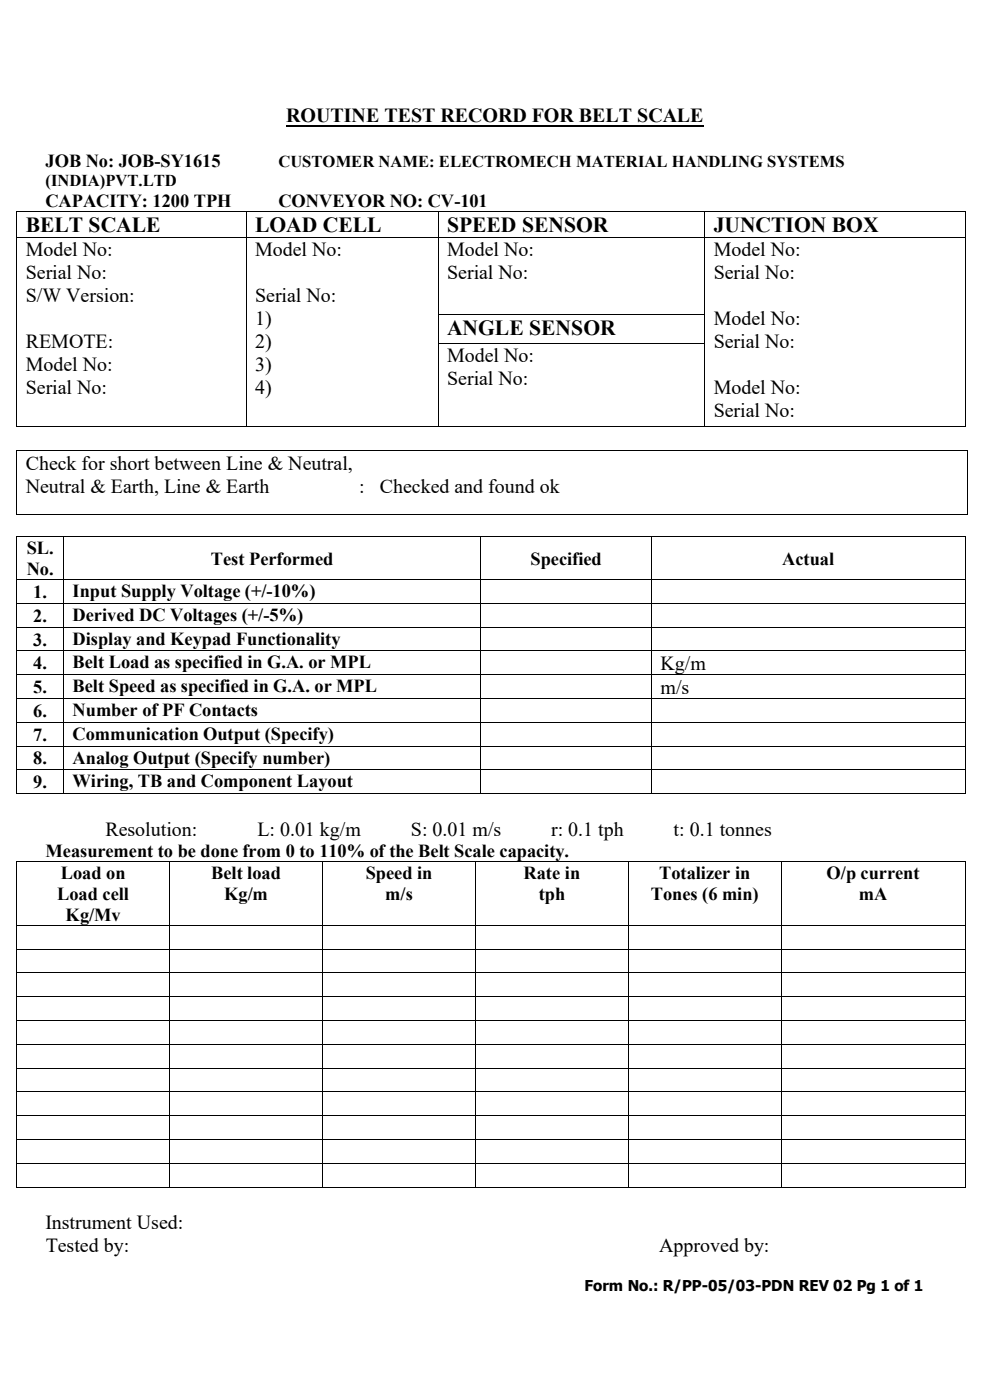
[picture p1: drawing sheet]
<svg xmlns="http://www.w3.org/2000/svg" width="210mm" height="297mm" viewBox="0 0 210 297" stroke-linecap="round" stroke-linejoin="round" font-family="sans-serif">
<defs><g id="words">
<g font-size="4.6">
<text x="5.5" y="49.2">BELT SCALE</text>
<text x="54.1" y="49.2">LOAD CELL</text>
<text x="94.8" y="49.2">SPEED SENSOR</text>
<text x="151.4" y="49.2">JUNCTION BOX</text>
<text x="94.8" y="71.1">ANGLE SENSOR</text>
</g>
<g font-size="4.2">
<text x="60.7" y="26">ROUTINE TEST RECORD FOR BELT SCALE</text>
<text x="5.5" y="54.3">Model No:</text>
<text x="5.5" y="59.2">Serial No:</text>
<text x="54.1" y="54.3">Model No:</text>
<text x="94.8" y="54.3">Model No:</text>
<text x="94.8" y="59.2">Serial No:</text>
<text x="151.4" y="54.3">Model No:</text>
<text x="151.4" y="59.2">Serial No:</text>
<text x="5.5" y="64.1">S/W Version:</text>
<text x="54.1" y="64.1">Serial No:</text>
<text x="54.1" y="68.9">1)</text>
<text x="151.4" y="68.9">Model No:</text>
<text x="5.5" y="73.8">REMOTE:</text>
<text x="54.1" y="73.8">2)</text>
<text x="94.8" y="76.8">Model No:</text>
<text x="151.4" y="73.8">Serial No:</text>
<text x="5.5" y="78.7">Model No:</text>
<text x="5.5" y="83.5">Serial No:</text>
<text x="54.1" y="78.7">3)</text>
<text x="54.1" y="83.5">4)</text>
<text x="94.8" y="81.7">Serial No:</text>
<text x="151.4" y="83.5">Model No:</text>
<text x="151.4" y="88.4">Serial No:</text>
<text x="5.5" y="99.6">Check for short between Line &amp; Neutral,</text>
<text x="5.5" y="104.5">Neutral &amp; Earth, Line &amp; Earth</text>
<text x="76.2" y="104.5">:</text>
<text x="80.5" y="104.5">Checked and found ok</text>
<text x="140.1" y="142.1">Kg/m</text>
<text x="140.1" y="147.2">m/s</text>
<text x="22.4" y="177.3">Resolution:</text>
<text x="54.6" y="177.3">L: 0.01 kg/m</text>
<text x="87.2" y="177.3">S: 0.01 m/s</text>
<text x="116.9" y="177.3">r: 0.1 tph</text>
<text x="142.9" y="177.3">t: 0.1 tonnes</text>
<text x="9.7" y="260.7">Instrument Used:</text>
<text x="9.7" y="265.6">Tested by:</text>
<text x="139.9" y="265.6">Approved by:</text>
</g>
<g font-size="3.9">
<text x="9.7" y="35.4">JOB No: JOB-SY1615</text>
<text x="9.7" y="43.9">CAPACITY: 1200 TPH</text>
<text x="59.1" y="43.9">CONVEYOR NO: CV-101</text>
<text x="5.7" y="117.6">SL.</text>
<text x="44.8" y="119.8">Test Performed</text>
<text x="112.5" y="119.8">Specified</text>
<text x="165.9" y="119.8">Actual</text>
<text x="5.7" y="122">No.</text>
<text x="7.1" y="126.8">1.</text>
<text x="7.1" y="131.9">2.</text>
<text x="15.4" y="126.7">Input Supply Voltage (+/-10%)</text>
<text x="15.4" y="131.7">Derived DC Voltages (+/-5%)</text>
<text x="7.1" y="137">3.</text>
<text x="15.4" y="136.8">Display and Keypad Functionality</text>
<text x="7.1" y="142">4.</text>
<text x="15.4" y="141.8">Belt Load as specified in G.A. or MPL</text>
<text x="7.1" y="147">5.</text>
<text x="15.4" y="146.8">Belt Speed as specified in G.A. or MPL</text>
<text x="7.1" y="152.1">6.</text>
<text x="15.4" y="151.9">Number of PF Contacts</text>
<text x="7.1" y="157.1">7.</text>
<text x="15.4" y="156.9">Communication Output (Specify)</text>
<text x="15.4" y="162">Analog Output (Specify number)</text>
<text x="7.1" y="162.2">8.</text>
<text x="7.1" y="167.2">9.</text>
<text x="15.4" y="167">Wiring, TB and Component Layout</text>
<text x="9.7" y="181.8">Measurement to be done from 0 to 110% of the Belt Scale capacity.</text>
<text x="12.1" y="190.9">Load cell</text>
<text x="12.9" y="186.5">Load on</text>
<text x="44.8" y="186.5">Belt load</text>
<text x="47.5" y="190.9">Kg/m</text>
<text x="77.6" y="186.5">Speed in</text>
<text x="81.7" y="190.9">m/s</text>
<text x="111.1" y="186.5">Rate in</text>
<text x="114.3" y="190.9">tph</text>
<text x="138.1" y="190.9">Tones (6 min)</text>
<text x="139.9" y="186.5">Totalizer in</text>
<text x="175.3" y="186.5">O/p current</text>
<text x="182.2" y="190.9">mA</text>
<text x="13.9" y="195.4">Kg/Mv</text>
</g>
<g font-size="3.5">
<text x="59.1" y="35.4">CUSTOMER NAME: ELECTROMECH MATERIAL HANDLING SYSTEMS</text>
<text x="9.7" y="39.5">(INDIA)PVT.LTD</text>
</g>
<text font-size="3.2" x="124" y="274">Form No.: R/PP-05/03-PDN REV 02 Pg 1 of 1</text>
</g></defs>
<path d="M60.7 26.6h88.6" fill="none" stroke="#000" stroke-width=".42"/>
<g fill="#000">
<path d="M3.5 44.8h.1v.1h-.1z" fill-rule="evenodd"/>
<path d="M3.5 44.8h.1v.1h-.1z" fill-rule="evenodd"/>
<path d="M3.5 50.2h.1v.2h-.1z" fill-rule="evenodd"/>
<path d="M52.1 44.8h.2v.1h-.2z" fill-rule="evenodd"/>
<path d="M52.1 50.2h.2v.2h-.2z" fill-rule="evenodd"/>
<path d="M92.9 44.8h.2v.1h-.2z" fill-rule="evenodd"/>
<path d="M92.9 50.2h.2v.2h-.2z" fill-rule="evenodd"/>
<path d="M149.4 44.8h.2v.1h-.2z" fill-rule="evenodd"/>
<path d="M149.4 50.2h.2v.2h-.2z" fill-rule="evenodd"/>
<path d="M204.6 44.8h.2v.1h-.2z" fill-rule="evenodd"/>
<path d="M204.6 44.8h.2v.1h-.2z" fill-rule="evenodd"/>
<path d="M204.6 50.2h.2v.2h-.2z" fill-rule="evenodd"/>
<path d="M3.5 66.6h.1v.2h-.1z" fill-rule="evenodd"/>
<path d="M3.5 72.7h.1v.2h-.1z" fill-rule="evenodd"/>
<path d="M52.1 66.6h.2v.2h-.2z" fill-rule="evenodd"/>
<path d="M52.1 72.7h.2v.2h-.2z" fill-rule="evenodd"/>
<path d="M92.9 66.6h.2v.2h-.2z" fill-rule="evenodd"/>
<path d="M92.9 72.7h.2v.2h-.2z" fill-rule="evenodd"/>
<path d="M149.4 66.6h.2v.2h-.2z" fill-rule="evenodd"/>
<path d="M149.4 72.7h.2v.2h-.2z" fill-rule="evenodd"/>
<path d="M204.6 66.6h.2v.2h-.2z" fill-rule="evenodd"/>
<path d="M204.6 72.7h.2v.2h-.2z" fill-rule="evenodd"/>
<path d="M3.5 90.5h.1v.1h-.1z" fill-rule="evenodd"/>
<path d="M3.5 90.5h.1v.1h-.1z" fill-rule="evenodd"/>
<path d="M3.5 95.5h.1v.2h-.1z" fill-rule="evenodd"/>
<path d="M3.5 95.5h.1v.2h-.1z" fill-rule="evenodd"/>
<path d="M52.1 90.5h.2v.1h-.2z" fill-rule="evenodd"/>
<path d="M92.9 90.5h.2v.1h-.2z" fill-rule="evenodd"/>
<path d="M149.4 90.5h.2v.1h-.2z" fill-rule="evenodd"/>
<path d="M204.6 90.5h.2v.1h-.2z" fill-rule="evenodd"/>
<path d="M204.6 90.5h.2v.1h-.2z" fill-rule="evenodd"/>
<path d="M205.1 95.5h.1v.2h-.1z" fill-rule="evenodd"/>
<path d="M205.1 95.5h.1v.2h-.1z" fill-rule="evenodd"/>
<path d="M3.5 109.2h.1v.1h-.1z" fill-rule="evenodd"/>
<path d="M3.5 109.2h.1v.1h-.1z" fill-rule="evenodd"/>
<path d="M3.5 113.8h.1v.1h-.1z" fill-rule="evenodd"/>
<path d="M3.5 113.8h.1v.1h-.1z" fill-rule="evenodd"/>
<path d="M13.4 113.8h.2v.1h-.2z" fill-rule="evenodd"/>
<path d="M101.9 113.8h.2v.1h-.2z" fill-rule="evenodd"/>
<path d="M138.1 113.8h.2v.1h-.2z" fill-rule="evenodd"/>
<path d="M204.6 113.8h.2v.1h-.2z" fill-rule="evenodd"/>
<path d="M204.6 113.8h.2v.1h-.2z" fill-rule="evenodd"/>
<path d="M205.1 109.2h.1v.1h-.1z" fill-rule="evenodd"/>
<path d="M205.1 109.2h.1v.1h-.1z" fill-rule="evenodd"/>
<path d="M3.5 122.9h.1v.1h-.1z" fill-rule="evenodd"/>
<path d="M3.5 127.9h.1v.2h-.1z" fill-rule="evenodd"/>
<path d="M3.5 133h.1v.2h-.1z" fill-rule="evenodd"/>
<path d="M3.5 138h.1v.2h-.1z" fill-rule="evenodd"/>
<path d="M13.4 122.9h.2v.1h-.2z" fill-rule="evenodd"/>
<path d="M13.4 127.9h.2v.2h-.2z" fill-rule="evenodd"/>
<path d="M13.4 133h.2v.2h-.2z" fill-rule="evenodd"/>
<path d="M13.4 138h.2v.2h-.2z" fill-rule="evenodd"/>
<path d="M101.9 122.9h.2v.1h-.2z" fill-rule="evenodd"/>
<path d="M101.9 127.9h.2v.2h-.2z" fill-rule="evenodd"/>
<path d="M101.9 133h.2v.2h-.2z" fill-rule="evenodd"/>
<path d="M101.9 138h.2v.2h-.2z" fill-rule="evenodd"/>
<path d="M138.1 122.9h.2v.1h-.2z" fill-rule="evenodd"/>
<path d="M138.1 127.9h.2v.2h-.2z" fill-rule="evenodd"/>
<path d="M138.1 133h.2v.2h-.2z" fill-rule="evenodd"/>
<path d="M138.1 138h.2v.2h-.2z" fill-rule="evenodd"/>
<path d="M204.6 122.9h.2v.1h-.2z" fill-rule="evenodd"/>
<path d="M204.6 127.9h.2v.2h-.2z" fill-rule="evenodd"/>
<path d="M204.6 133h.2v.2h-.2z" fill-rule="evenodd"/>
<path d="M204.6 138h.2v.2h-.2z" fill-rule="evenodd"/>
<path d="M3.5 143.1h.1v.1h-.1z" fill-rule="evenodd"/>
<path d="M3.5 148.1h.1v.2h-.1z" fill-rule="evenodd"/>
<path d="M3.5 153.1h.1v.2h-.1z" fill-rule="evenodd"/>
<path d="M3.5 158.2h.1v.2h-.1z" fill-rule="evenodd"/>
<path d="M13.4 143.1h.2v.1h-.2z" fill-rule="evenodd"/>
<path d="M13.4 148.1h.2v.2h-.2z" fill-rule="evenodd"/>
<path d="M13.4 153.1h.2v.2h-.2z" fill-rule="evenodd"/>
<path d="M13.4 158.2h.2v.2h-.2z" fill-rule="evenodd"/>
<path d="M101.9 143.1h.2v.1h-.2z" fill-rule="evenodd"/>
<path d="M101.9 148.1h.2v.2h-.2z" fill-rule="evenodd"/>
<path d="M101.9 153.1h.2v.2h-.2z" fill-rule="evenodd"/>
<path d="M101.9 158.2h.2v.2h-.2z" fill-rule="evenodd"/>
<path d="M138.1 143.1h.2v.1h-.2z" fill-rule="evenodd"/>
<path d="M138.1 148.1h.2v.2h-.2z" fill-rule="evenodd"/>
<path d="M138.1 153.1h.2v.2h-.2z" fill-rule="evenodd"/>
<path d="M138.1 158.2h.2v.2h-.2z" fill-rule="evenodd"/>
<path d="M204.6 143.1h.2v.1h-.2z" fill-rule="evenodd"/>
<path d="M204.6 148.1h.2v.2h-.2z" fill-rule="evenodd"/>
<path d="M204.6 153.1h.2v.2h-.2z" fill-rule="evenodd"/>
<path d="M204.6 158.2h.2v.2h-.2z" fill-rule="evenodd"/>
<path d="M3.5 163.3h.1v.1h-.1z" fill-rule="evenodd"/>
<path d="M3.5 168.3h.1v.2h-.1z" fill-rule="evenodd"/>
<path d="M3.5 168.3h.1v.2h-.1z" fill-rule="evenodd"/>
<path d="M13.4 163.3h.2v.1h-.2z" fill-rule="evenodd"/>
<path d="M13.4 168.3h.2v.2h-.2z" fill-rule="evenodd"/>
<path d="M101.9 163.3h.2v.1h-.2z" fill-rule="evenodd"/>
<path d="M101.9 168.3h.2v.2h-.2z" fill-rule="evenodd"/>
<path d="M138.1 163.3h.2v.1h-.2z" fill-rule="evenodd"/>
<path d="M138.1 168.3h.2v.2h-.2z" fill-rule="evenodd"/>
<path d="M204.6 163.3h.2v.1h-.2z" fill-rule="evenodd"/>
<path d="M204.6 168.3h.2v.2h-.2z" fill-rule="evenodd"/>
<path d="M204.6 168.3h.2v.2h-.2z" fill-rule="evenodd"/>
<path d="M3.5 182.7h.1v.1h-.1z" fill-rule="evenodd"/>
<path d="M3.5 182.7h.1v.1h-.1z" fill-rule="evenodd"/>
<path d="M3.5 196.2h.1v.2h-.1z" fill-rule="evenodd"/>
<path d="M35.9 182.7h.2v.1h-.2z" fill-rule="evenodd"/>
<path d="M35.9 196.2h.2v.2h-.2z" fill-rule="evenodd"/>
<path d="M68.3 182.7h.2v.1h-.2z" fill-rule="evenodd"/>
<path d="M68.3 196.2h.2v.2h-.2z" fill-rule="evenodd"/>
<path d="M100.8 182.7h.1v.1h-.1z" fill-rule="evenodd"/>
<path d="M100.8 196.2h.1v.2h-.1z" fill-rule="evenodd"/>
<path d="M133.2 182.7h.2v.1h-.2z" fill-rule="evenodd"/>
<path d="M133.2 196.2h.2v.2h-.2z" fill-rule="evenodd"/>
<path d="M165.6 182.7h.2v.1h-.2z" fill-rule="evenodd"/>
<path d="M165.6 196.2h.2v.2h-.2z" fill-rule="evenodd"/>
<path d="M204.6 182.7h.2v.1h-.2z" fill-rule="evenodd"/>
<path d="M204.6 182.7h.2v.1h-.2z" fill-rule="evenodd"/>
<path d="M204.6 196.2h.2v.2h-.2z" fill-rule="evenodd"/>
<path d="M3.5 201.3h.1v.1h-.1z" fill-rule="evenodd"/>
<path d="M3.5 206.3h.1v.2h-.1z" fill-rule="evenodd"/>
<path d="M3.5 211.4h.1v.1h-.1z" fill-rule="evenodd"/>
<path d="M3.5 216.4h.1v.2h-.1z" fill-rule="evenodd"/>
<path d="M35.9 201.3h.2v.1h-.2z" fill-rule="evenodd"/>
<path d="M35.9 206.3h.2v.2h-.2z" fill-rule="evenodd"/>
<path d="M35.9 211.4h.2v.1h-.2z" fill-rule="evenodd"/>
<path d="M35.9 216.4h.2v.2h-.2z" fill-rule="evenodd"/>
<path d="M68.3 201.3h.2v.1h-.2z" fill-rule="evenodd"/>
<path d="M68.3 206.3h.2v.2h-.2z" fill-rule="evenodd"/>
<path d="M68.3 211.4h.2v.1h-.2z" fill-rule="evenodd"/>
<path d="M68.3 216.4h.2v.2h-.2z" fill-rule="evenodd"/>
<path d="M100.8 201.3h.1v.1h-.1z" fill-rule="evenodd"/>
<path d="M100.8 206.3h.1v.2h-.1z" fill-rule="evenodd"/>
<path d="M100.8 211.4h.1v.1h-.1z" fill-rule="evenodd"/>
<path d="M100.8 216.4h.1v.2h-.1z" fill-rule="evenodd"/>
<path d="M133.2 201.3h.2v.1h-.2z" fill-rule="evenodd"/>
<path d="M133.2 206.3h.2v.2h-.2z" fill-rule="evenodd"/>
<path d="M133.2 211.4h.2v.1h-.2z" fill-rule="evenodd"/>
<path d="M133.2 216.4h.2v.2h-.2z" fill-rule="evenodd"/>
<path d="M165.6 201.3h.2v.1h-.2z" fill-rule="evenodd"/>
<path d="M165.6 206.3h.2v.2h-.2z" fill-rule="evenodd"/>
<path d="M165.6 211.4h.2v.1h-.2z" fill-rule="evenodd"/>
<path d="M165.6 216.4h.2v.2h-.2z" fill-rule="evenodd"/>
<path d="M204.6 201.3h.2v.1h-.2z" fill-rule="evenodd"/>
<path d="M204.6 206.3h.2v.2h-.2z" fill-rule="evenodd"/>
<path d="M204.6 211.4h.2v.1h-.2z" fill-rule="evenodd"/>
<path d="M204.6 216.4h.2v.2h-.2z" fill-rule="evenodd"/>
<path d="M3.5 221.5h.1v.2h-.1z" fill-rule="evenodd"/>
<path d="M3.5 226.5h.1v.2h-.1z" fill-rule="evenodd"/>
<path d="M3.5 231.6h.1v.1h-.1z" fill-rule="evenodd"/>
<path d="M3.5 236.6h.1v.2h-.1z" fill-rule="evenodd"/>
<path d="M35.9 221.5h.2v.2h-.2z" fill-rule="evenodd"/>
<path d="M35.9 226.5h.2v.2h-.2z" fill-rule="evenodd"/>
<path d="M35.9 231.6h.2v.1h-.2z" fill-rule="evenodd"/>
<path d="M35.9 236.6h.2v.2h-.2z" fill-rule="evenodd"/>
<path d="M68.3 221.5h.2v.2h-.2z" fill-rule="evenodd"/>
<path d="M68.3 226.5h.2v.2h-.2z" fill-rule="evenodd"/>
<path d="M68.3 231.6h.2v.1h-.2z" fill-rule="evenodd"/>
<path d="M68.3 236.6h.2v.2h-.2z" fill-rule="evenodd"/>
<path d="M100.8 221.5h.1v.2h-.1z" fill-rule="evenodd"/>
<path d="M100.8 226.5h.1v.2h-.1z" fill-rule="evenodd"/>
<path d="M100.8 231.6h.1v.1h-.1z" fill-rule="evenodd"/>
<path d="M100.8 236.6h.1v.2h-.1z" fill-rule="evenodd"/>
<path d="M133.2 221.5h.2v.2h-.2z" fill-rule="evenodd"/>
<path d="M133.2 226.5h.2v.2h-.2z" fill-rule="evenodd"/>
<path d="M133.2 231.6h.2v.1h-.2z" fill-rule="evenodd"/>
<path d="M133.2 236.6h.2v.2h-.2z" fill-rule="evenodd"/>
<path d="M165.6 221.5h.2v.2h-.2z" fill-rule="evenodd"/>
<path d="M165.6 226.5h.2v.2h-.2z" fill-rule="evenodd"/>
<path d="M165.6 231.6h.2v.1h-.2z" fill-rule="evenodd"/>
<path d="M165.6 236.6h.2v.2h-.2z" fill-rule="evenodd"/>
<path d="M204.6 221.5h.2v.2h-.2z" fill-rule="evenodd"/>
<path d="M204.6 226.5h.2v.2h-.2z" fill-rule="evenodd"/>
<path d="M204.6 231.6h.2v.1h-.2z" fill-rule="evenodd"/>
<path d="M204.6 236.6h.2v.2h-.2z" fill-rule="evenodd"/>
<path d="M3.5 241.6h.1v.2h-.1z" fill-rule="evenodd"/>
<path d="M3.5 246.7h.1v.1h-.1z" fill-rule="evenodd"/>
<path d="M3.5 251.7h.1v.2h-.1z" fill-rule="evenodd"/>
<path d="M3.5 251.7h.1v.2h-.1z" fill-rule="evenodd"/>
<path d="M35.9 241.6h.2v.2h-.2z" fill-rule="evenodd"/>
<path d="M35.9 246.7h.2v.1h-.2z" fill-rule="evenodd"/>
<path d="M35.9 251.7h.2v.2h-.2z" fill-rule="evenodd"/>
<path d="M68.3 241.6h.2v.2h-.2z" fill-rule="evenodd"/>
<path d="M68.3 246.7h.2v.1h-.2z" fill-rule="evenodd"/>
<path d="M68.3 251.7h.2v.2h-.2z" fill-rule="evenodd"/>
<path d="M100.8 241.6h.1v.2h-.1z" fill-rule="evenodd"/>
<path d="M100.8 246.7h.1v.1h-.1z" fill-rule="evenodd"/>
<path d="M100.8 251.7h.1v.2h-.1z" fill-rule="evenodd"/>
<path d="M133.2 241.6h.2v.2h-.2z" fill-rule="evenodd"/>
<path d="M133.2 246.7h.2v.1h-.2z" fill-rule="evenodd"/>
<path d="M133.2 251.7h.2v.2h-.2z" fill-rule="evenodd"/>
<path d="M165.6 241.6h.2v.2h-.2z" fill-rule="evenodd"/>
<path d="M165.6 246.7h.2v.1h-.2z" fill-rule="evenodd"/>
<path d="M165.6 251.7h.2v.2h-.2z" fill-rule="evenodd"/>
<path d="M204.6 241.6h.2v.2h-.2z" fill-rule="evenodd"/>
<path d="M204.6 246.7h.2v.1h-.2z" fill-rule="evenodd"/>
<path d="M204.6 251.7h.2v.2h-.2z" fill-rule="evenodd"/>
<path d="M204.6 251.7h.2v.2h-.2z" fill-rule="evenodd"/>
</g>
<g fill="none" stroke="#000" stroke-width=".21">
<path d="M3.6 44.9v5.3M3.6 50.4v16.2M3.6 44.8h48.5M3.6 50.3h48.5M52.2 44.9v5.3M52.2 50.4v16.2M52.3 44.8h40.6M52.3 50.3h40.6M93 44.9v5.3M93 50.4v16.2M93.1 44.8h56.3M93.1 50.3h56.3"/>
<path d="M149.5 44.9v5.3M149.5 50.4v16.2M149.6 44.8h55M149.6 50.3h55M204.7 44.9v5.3M204.7 50.4v16.2M3.6 66.8v5.9M3.6 72.9v17.6M52.2 66.8v5.9M52.2 72.9v17.6M93 66.8v5.9M93 72.9v17.6"/>
<path d="M93.1 66.7h56.3M93.1 72.8h56.3M149.5 66.8v5.9M149.5 72.9v17.6M204.7 66.8v5.9M204.7 72.9v17.6M3.6 95.7v13.5M3.6 90.6h48.5M3.6 95.6h201.5M52.3 90.6h40.6M93.1 90.6h56.3M149.6 90.6h55"/>
<path d="M205.1 95.7v13.5M3.6 113.9v9M3.6 109.2h201.5M3.6 113.9h9.8M13.5 113.9v9M13.6 113.9h88.3M102 113.9v9M102.1 113.9h36M138.2 113.9v9M138.3 113.9h66.3M204.7 113.9v9M3.6 123v4.9"/>
<path d="M3.6 128.1v4.9M3.6 133.2v4.8M3.6 138.2v4.9M3.6 123h9.8M3.6 128h9.8M3.6 133.1h9.8M3.6 138.1h9.8M13.5 123v4.9M13.5 128.1v4.9M13.5 133.2v4.8M13.5 138.2v4.9M13.6 123h88.3"/>
<path d="M13.6 128h88.3M13.6 133.1h88.3M13.6 138.1h88.3M102 123v4.9M102 128.1v4.9M102 133.2v4.8M102 138.2v4.9M102.1 123h36M102.1 128h36M102.1 133.1h36M102.1 138.1h36M138.2 123v4.9"/>
<path d="M138.2 128.1v4.9M138.2 133.2v4.8M138.2 138.2v4.9M138.3 123h66.3M138.3 128h66.3M138.3 133.1h66.3M138.3 138.1h66.3M204.7 123v4.9M204.7 128.1v4.9M204.7 133.2v4.8M204.7 138.2v4.9M3.6 143.2v4.9"/>
<path d="M3.6 148.3v4.8M3.6 153.3v4.9M3.6 158.4v4.9M3.6 143.1h9.8M3.6 148.2h9.8M3.6 153.2h9.8M3.6 158.3h9.8M13.5 143.2v4.9M13.5 148.3v4.8M13.5 153.3v4.9M13.5 158.4v4.9M13.6 143.1h88.3"/>
<path d="M13.6 148.2h88.3M13.6 153.2h88.3M13.6 158.3h88.3M102 143.2v4.9M102 148.3v4.8M102 153.3v4.9M102 158.4v4.9M102.1 143.1h36M102.1 148.2h36M102.1 153.2h36M102.1 158.3h36M138.2 143.2v4.9"/>
<path d="M138.2 148.3v4.8M138.2 153.3v4.9M138.2 158.4v4.9M138.3 143.1h66.3M138.3 148.2h66.3M138.3 153.2h66.3M138.3 158.3h66.3M204.7 143.2v4.9M204.7 148.3v4.8M204.7 153.3v4.9M204.7 158.4v4.9M3.6 163.4v4.9"/>
<path d="M3.6 163.3h9.8M3.6 168.4h9.8M13.5 163.4v4.9M13.6 163.3h88.3M13.6 168.4h88.3M102 163.4v4.9M102.1 163.3h36M102.1 168.4h36M138.2 163.4v4.9M138.3 163.3h66.3M138.3 168.4h66.3M204.7 163.4v4.9"/>
<path d="M3.6 182.8v13.4M3.6 196.4v4.9M3.6 182.7h32.3M3.6 196.3h32.3M36 182.8v13.4M36 196.4v4.9M36.1 182.7h32.2M36.1 196.3h32.2M68.4 182.8v13.4M68.4 196.4v4.9M68.5 182.7h32.3M68.5 196.3h32.3"/>
<path d="M100.9 182.8v13.4M100.9 196.4v4.9M100.9 182.7h32.3M100.9 196.3h32.3M133.3 182.8v13.4M133.3 196.4v4.9M133.4 182.7h32.2M133.4 196.3h32.2M165.7 182.8v13.4M165.7 196.4v4.9M165.8 182.7h38.8M165.8 196.3h38.8"/>
<path d="M204.7 182.8v13.4M204.7 196.4v4.9M3.6 201.4v4.9M3.6 206.5v4.9M3.6 211.5v4.9M3.6 216.6v4.9M3.6 201.4h32.3M3.6 206.4h32.3M3.6 211.4h32.3M3.6 216.5h32.3M36 201.4v4.9M36 206.5v4.9"/>
<path d="M36 211.5v4.9M36 216.6v4.9M36.1 201.4h32.2M36.1 206.4h32.2M36.1 211.4h32.2M36.1 216.5h32.2M68.4 201.4v4.9M68.4 206.5v4.9M68.4 211.5v4.9M68.4 216.6v4.9M68.5 201.4h32.3M68.5 206.4h32.3"/>
<path d="M68.5 211.4h32.3M68.5 216.5h32.3M100.9 201.4v4.9M100.9 206.5v4.9M100.9 211.5v4.9M100.9 216.6v4.9M100.9 201.4h32.3M100.9 206.4h32.3M100.9 211.4h32.3M100.9 216.5h32.3M133.3 201.4v4.9M133.3 206.5v4.9"/>
<path d="M133.3 211.5v4.9M133.3 216.6v4.9M133.4 201.4h32.2M133.4 206.4h32.2M133.4 211.4h32.2M133.4 216.5h32.2M165.7 201.4v4.9M165.7 206.5v4.9M165.7 211.5v4.9M165.7 216.6v4.9M165.8 201.4h38.8M165.8 206.4h38.8"/>
<path d="M165.8 211.4h38.8M165.8 216.5h38.8M204.7 201.4v4.9M204.7 206.5v4.9M204.7 211.5v4.9M204.7 216.6v4.9M3.6 221.7v4.8M3.6 226.7v4.9M3.6 231.7v4.9M3.6 236.8v4.8M3.6 221.6h32.3M3.6 226.6h32.3"/>
<path d="M3.6 231.6h32.3M3.6 236.7h32.3M36 221.7v4.8M36 226.7v4.9M36 231.7v4.9M36 236.8v4.8M36.1 221.6h32.2M36.1 226.6h32.2M36.1 231.6h32.2M36.1 236.7h32.2M68.4 221.7v4.8M68.4 226.7v4.9"/>
<path d="M68.4 231.7v4.9M68.4 236.8v4.8M68.5 221.6h32.3M68.5 226.6h32.3M68.5 231.6h32.3M68.5 236.7h32.3M100.9 221.7v4.8M100.9 226.7v4.9M100.9 231.7v4.9M100.9 236.8v4.8M100.9 221.6h32.3M100.9 226.6h32.3"/>
<path d="M100.9 231.6h32.3M100.9 236.7h32.3M133.3 221.7v4.8M133.3 226.7v4.9M133.3 231.7v4.9M133.3 236.8v4.8M133.4 221.6h32.2M133.4 226.6h32.2M133.4 231.6h32.2M133.4 236.7h32.2M165.7 221.7v4.8M165.7 226.7v4.9"/>
<path d="M165.7 231.7v4.9M165.7 236.8v4.8M165.8 221.6h38.8M165.8 226.6h38.8M165.8 231.6h38.8M165.8 236.7h38.8M204.7 221.7v4.8M204.7 226.7v4.9M204.7 231.7v4.9M204.7 236.8v4.8M3.6 241.8v4.9M3.6 246.8v4.9"/>
<path d="M3.6 241.7h32.3M3.6 246.8h32.3M3.6 251.8h32.3M36 241.8v4.9M36 246.8v4.9M36.1 241.7h32.2M36.1 246.8h32.2M36.1 251.8h32.2M68.4 241.8v4.9M68.4 246.8v4.9M68.5 241.7h32.3M68.5 246.8h32.3"/>
<path d="M68.5 251.8h32.3M100.9 241.8v4.9M100.9 246.8v4.9M100.9 241.7h32.3M100.9 246.8h32.3M100.9 251.8h32.3M133.3 241.8v4.9M133.3 246.8v4.9M133.4 241.7h32.2M133.4 246.8h32.2M133.4 251.8h32.2M165.7 241.8v4.9"/>
<path d="M165.7 246.8v4.9M165.8 241.7h38.8M165.8 246.8h38.8M165.8 251.8h38.8M204.7 241.8v4.9M204.7 246.8v4.9"/>
</g>
<use href="#words"/>
</svg>
